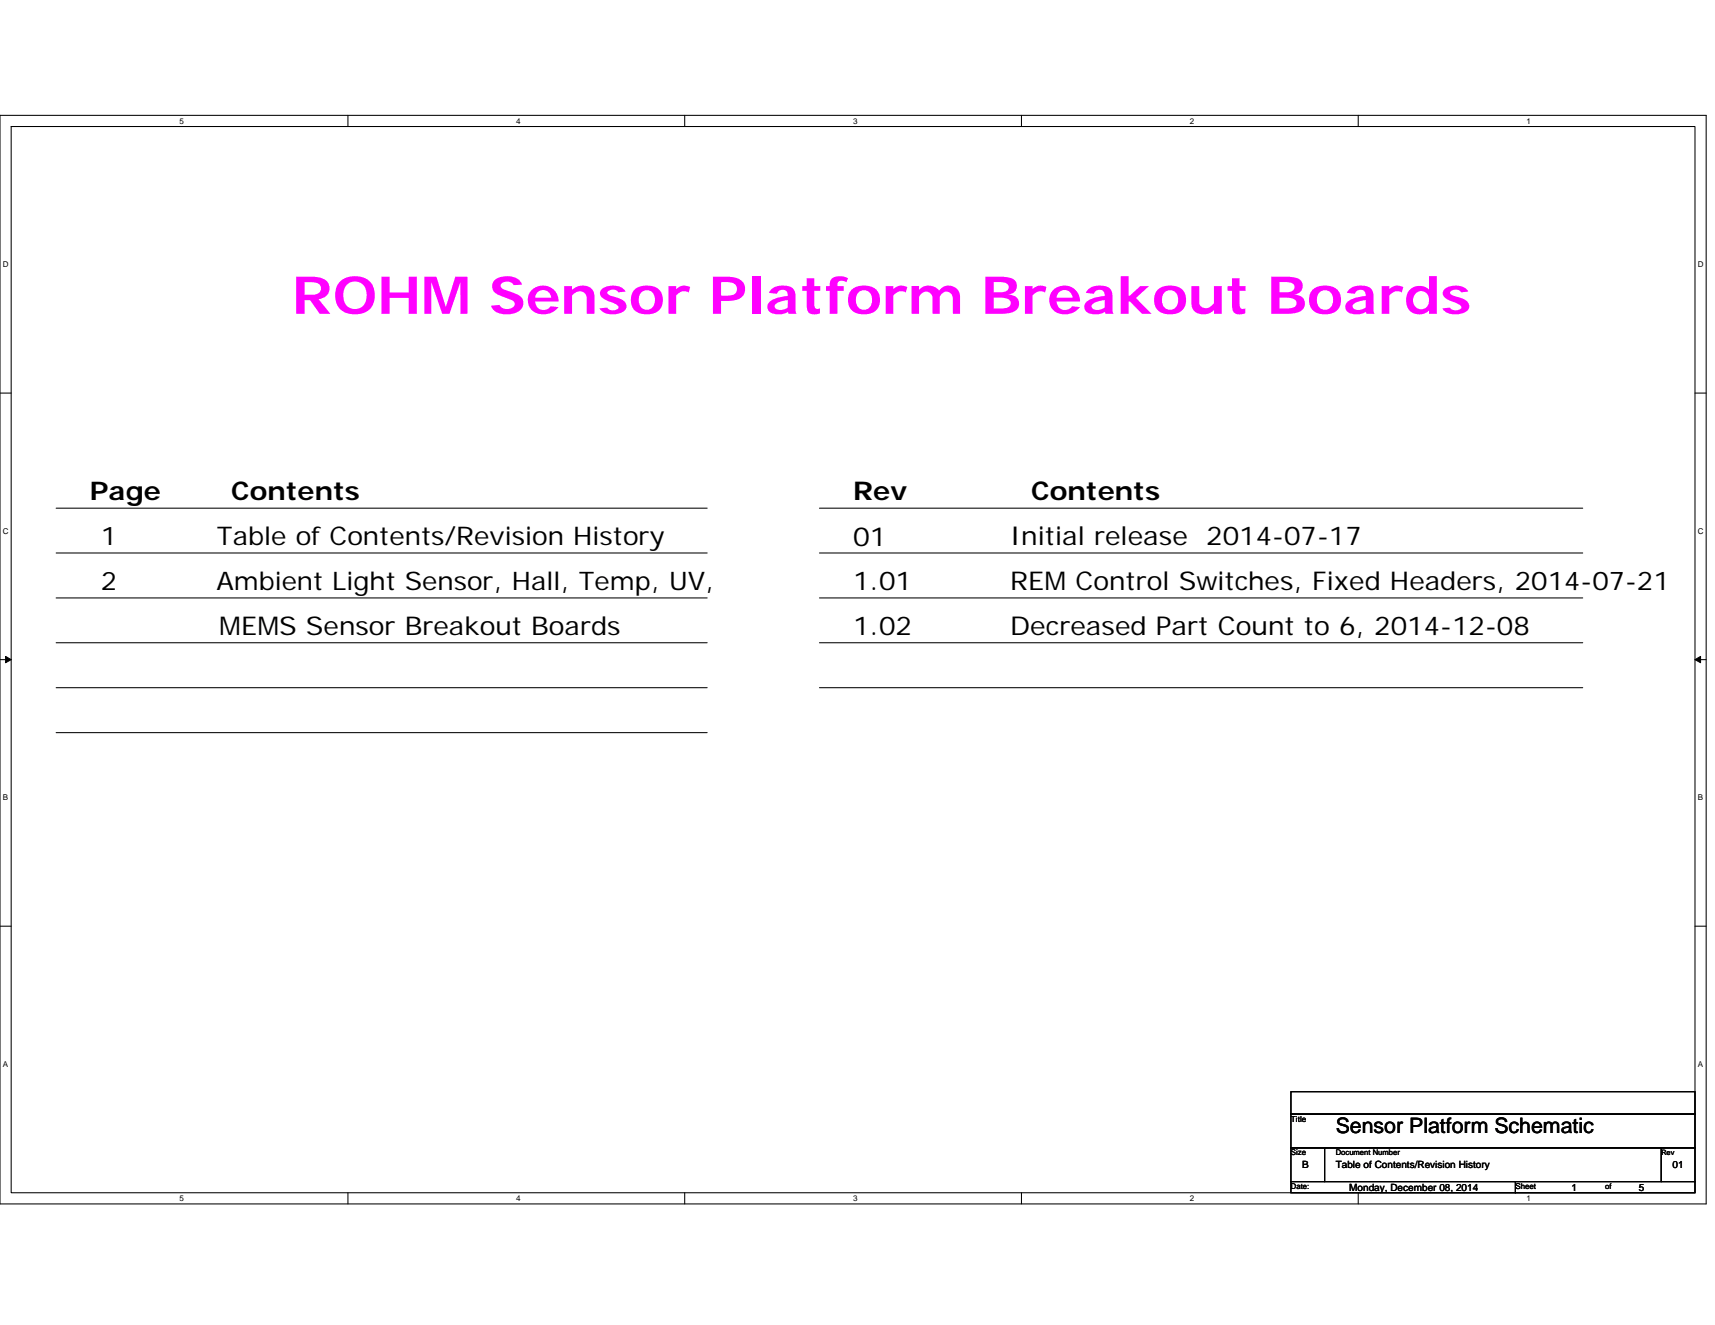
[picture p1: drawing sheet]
<svg xmlns="http://www.w3.org/2000/svg" width="279mm" height="216mm" viewBox="0 0 279 216" stroke-linecap="round" stroke-linejoin="round" font-family="sans-serif">
<defs><g id="words">
<text font-size="8.5" fill="#f0f" x="47.5" y="51.1">ROHM Sensor Platform Breakout Boards</text>
<text font-size="4.3" x="139" y="88.9">01</text>
<g font-size="4.2">
<text x="14.6" y="81.5">Page</text>
<text x="37.7" y="81.5">Contents</text>
<text x="139" y="81.5">Rev</text>
<text x="168" y="81.5">Contents</text>
<text x="16.4" y="88.8">1</text>
<text x="35.3" y="88.8">Table of Contents/Revision History</text>
<text x="164.6" y="88.9">Initial release 2014-07-17</text>
<text x="16.4" y="96.1">2</text>
<text x="35.2" y="96.1">Ambient Light Sensor, Hall, Temp, UV,</text>
<text x="139" y="96.2">1.01</text>
<text x="164.6" y="96.2">REM Control Switches, Fixed Headers, 2014-07-21</text>
<text x="35.7" y="103.5">MEMS Sensor Breakout Boards</text>
<text x="139" y="103.5">1.02</text>
<text x="164.6" y="103.5">Decreased Part Count to 6, 2014-12-08</text>
</g>
<text font-size="3.5" x="217.6" y="184.7">Sensor Platform Schematic</text>
<g font-size="1.6">
<text x="212.1" y="190.4">B</text>
<text x="217.6" y="190.4">Table of Contents/Revision History</text>
<text x="272.5" y="190.4">01</text>
<text x="219.8" y="194">Monday, December 08, 2014</text>
<text x="256" y="194">1</text>
<text x="267" y="194">5</text>
</g>
<g font-size="1.3">
<text x="29.3" y="20.2">5</text>
<text x="84.1" y="20.2">4</text>
<text x="139" y="20.2">3</text>
<text x="193.8" y="20.2">2</text>
<text x="248.7" y="20.2">1</text>
<text x=".5" y="43.5">D</text>
<text x="276.6" y="43.5">D</text>
<text x=".5" y="87">C</text>
<text x="276.6" y="87">C</text>
<text x=".5" y="130.4">B</text>
<text x="276.6" y="130.4">B</text>
<text x=".5" y="173.8">A</text>
<text x="276.6" y="173.8">A</text>
<text x="210.3" y="182.8">Title</text>
<text x="210.3" y="188.2">Size</text>
<text x="217.6" y="188.2">Document Number</text>
<text x="29.3" y="195.7">5</text>
<text x="84.1" y="195.7">4</text>
<text x="139" y="195.7">3</text>
<text x="193.8" y="195.7">2</text>
<text x="210.3" y="193.7">Date:</text>
<text x="246.9" y="193.7">Sheet</text>
<text x="248.7" y="195.7">1</text>
<text x="261.5" y="193.7">of</text>
</g>
<text font-size="1.2" x="270.7" y="188.1">Rev</text>
</g></defs>
<path d="M0 18.8h278v177.4h-278zM1.8 20.6h274.3v173.8h-274.3z" fill="none" stroke="#000" stroke-width=".17"/>
<g fill="#fff">
<path d="M29.3 19h.7v1.4h-.7z"/>
<path d="M29.3 194.5h.7v1.5h-.7z"/>
</g>
<path d="M56.7 18.8v1.8M56.7 194.4v1.8" fill="none" stroke="#000" stroke-width=".17"/>
<g fill="#fff">
<path d="M84.1 19h.7v1.4h-.7z"/>
<path d="M84.1 194.5h.7v1.5h-.7z"/>
</g>
<path d="M111.5 18.8v1.8M111.5 194.4v1.8" fill="none" stroke="#000" stroke-width=".17"/>
<g fill="#fff">
<path d="M139 19h.7v1.4h-.7z"/>
<path d="M139 194.5h.7v1.5h-.7z"/>
</g>
<path d="M166.4 18.8v1.8M166.4 194.4v1.8" fill="none" stroke="#000" stroke-width=".17"/>
<g fill="#fff">
<path d="M193.8 19h.8v1.4h-.8z"/>
<path d="M193.8 194.5h.8v1.5h-.8z"/>
</g>
<path d="M221.3 18.8v1.8M221.3 194.4v1.8" fill="none" stroke="#000" stroke-width=".17"/>
<g fill="#fff">
<path d="M248.7 19h.7v1.4h-.7z"/>
<path d="M248.7 194.5h.7v1.5h-.7z"/>
<path d="M.5 42.3h.9v1.5h-.9z"/>
<path d="M276.6 42.3h1v1.5h-1z"/>
<path d="M.5 85.8h.9v1.4h-.9z"/>
<path d="M276.6 85.8h1v1.4h-1z"/>
</g>
<path d="M0 64.1h1.8M276.1 64.1h1.9" fill="none" stroke="#000" stroke-width=".17"/>
<g fill="#fff">
<path d="M.5 129.2h.8v1.5h-.8z"/>
<path d="M276.6 129.2h.9v1.5h-.9z"/>
</g>
<path d="M0 107.5h1.8M276.1 107.5h1.9" fill="none" stroke="#000" stroke-width=".17"/>
<path d="M.9 107l.9 .5-.9 .5zM276.1 107.5l1-.5v1z" fill="#000" stroke="#000" stroke-width=".16"/>
<g fill="#fff">
<path d="M.5 172.6h.8v1.5h-.8z"/>
<path d="M276.6 172.6h.9v1.5h-.9z"/>
</g>
<g fill="none" stroke="#000" stroke-width=".17">
<path d="M9.1 82.8h106.1M9.1 90.1h106.1M9.1 97.4h106.1M133.5 97.4h124.4M133.5 82.8h124.4M133.5 90.1h124.4M9.1 104.7h106.1M9.1 112.1h106.1M9.1 119.4h106.1M133.5 104.7h124.4M133.5 112.1h124.4M0 150.9h1.8"/>
<path d="M276.1 150.9h1.9M210.3 177.9h65.8v3.6h-65.8zM210.3 181.5h65.8v5.5h-65.8zM210.3 187h5.5v5.5h-5.5zM210.3 192.5h36.6v1.9h-36.6zM215.8 187h54.9v5.5h-54.9zM246.9 192.5h29.2v1.9h-29.2zM270.7 187h5.4v5.5h-5.4z"/>
</g>
<use href="#words"/>
</svg>
